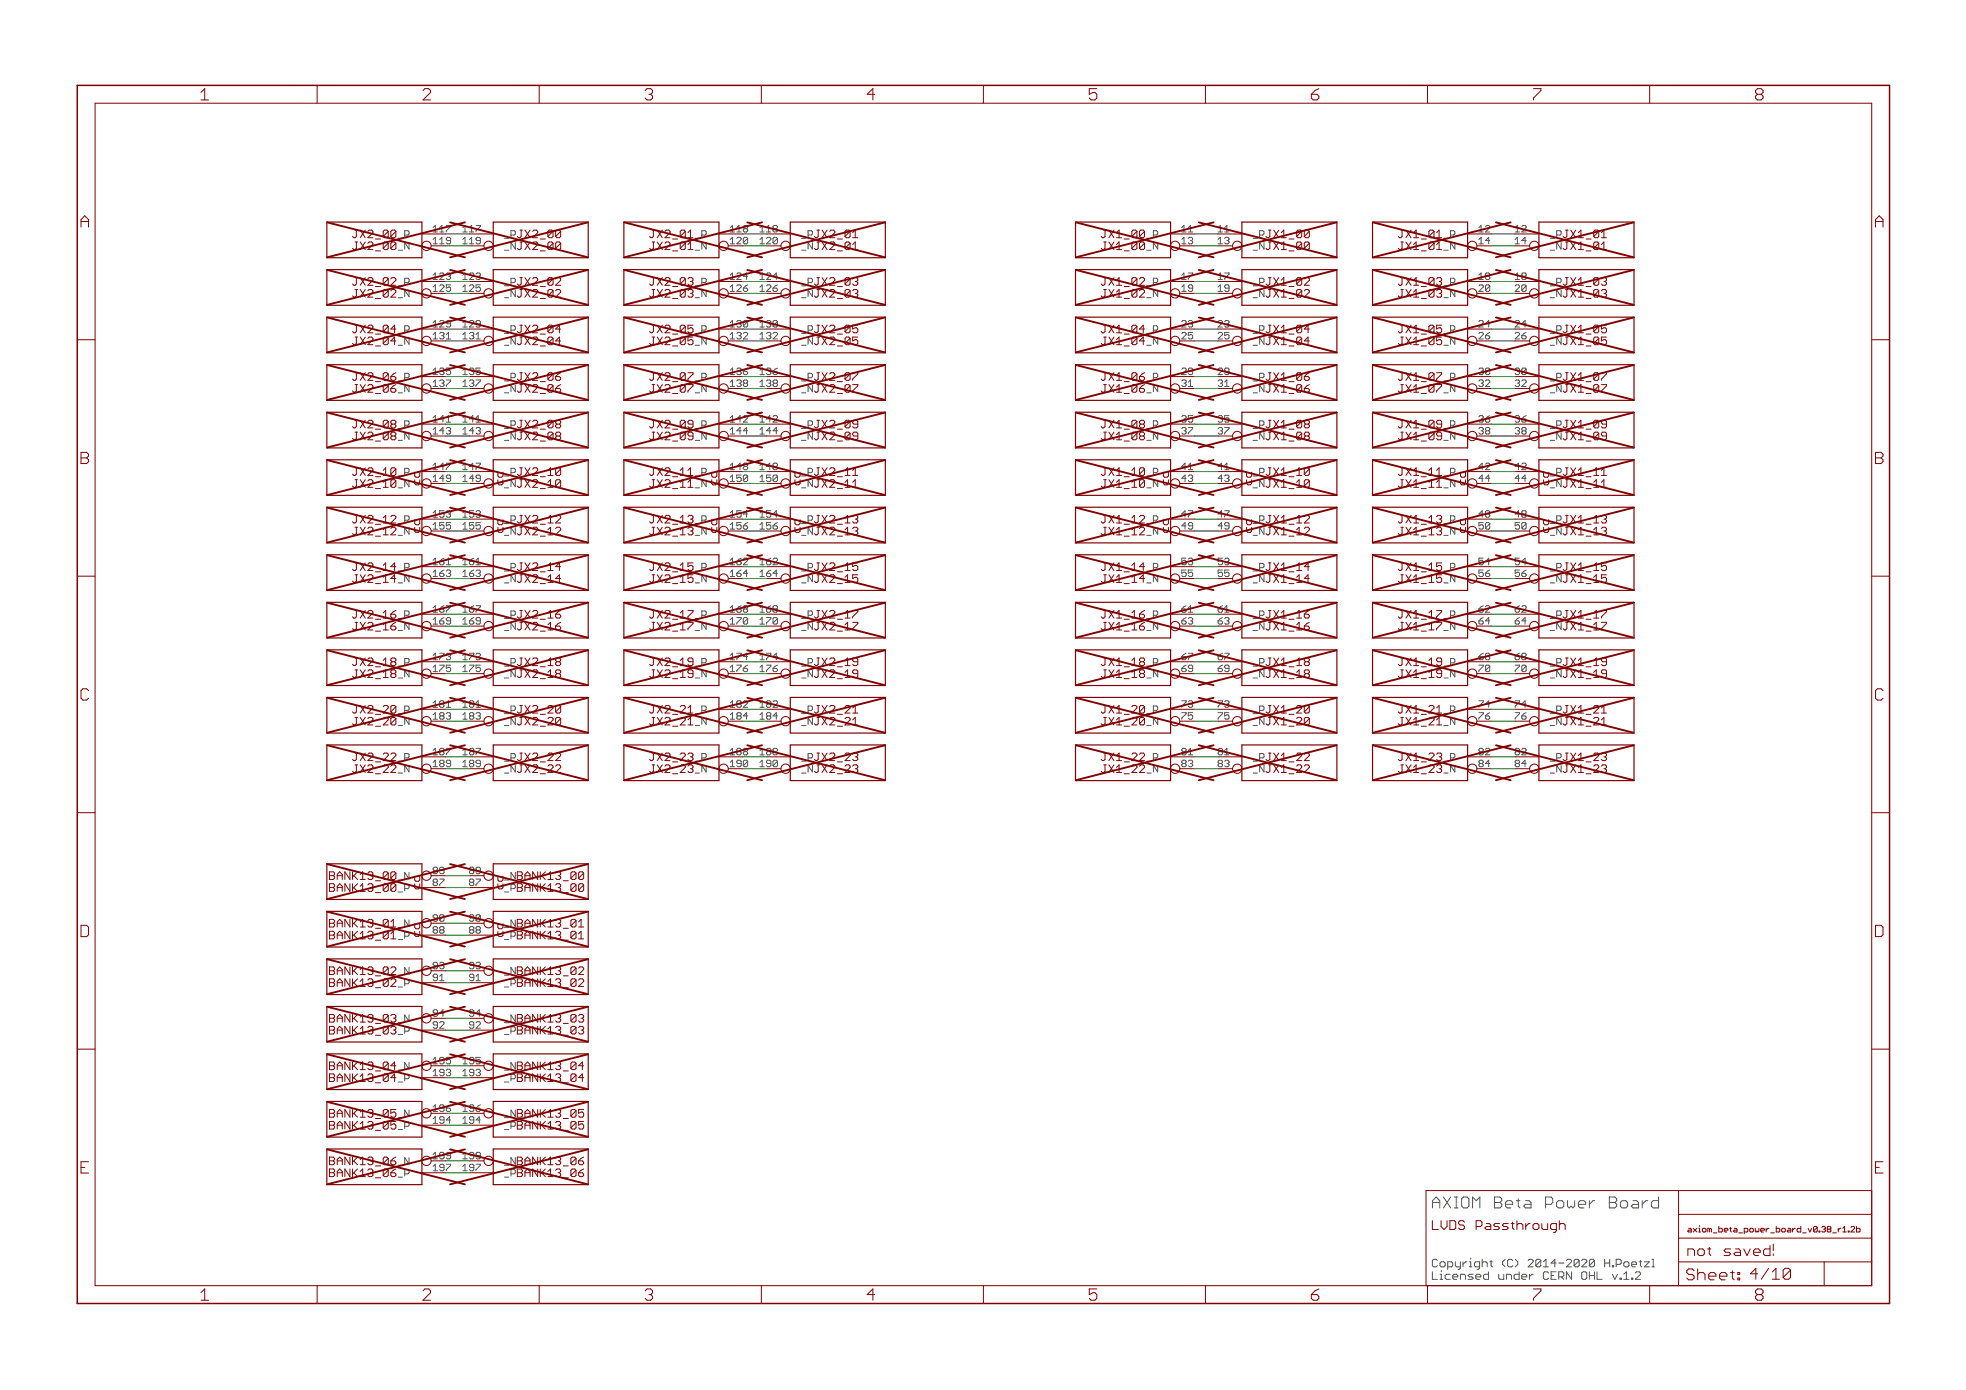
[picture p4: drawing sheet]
<svg xmlns="http://www.w3.org/2000/svg" width="420mm" height="297mm" viewBox="0 0 420 297" stroke-linecap="round" stroke-linejoin="round" font-family="sans-serif">
<defs><g id="words">
<g font-size="3.7" fill="#800000">
<text x="42.9" y="21.4">1</text>
<text x="90.4" y="21.4">2</text>
<text x="137.9" y="21.4">3</text>
<text x="185.3" y="21.4">4</text>
<text x="232.8" y="21.4">5</text>
<text x="280.3" y="21.4">6</text>
<text x="327.7" y="21.4">7</text>
<text x="375.2" y="21.4">8</text>
<text x="17.3" y="48.6">A</text>
<text x="400.8" y="48.6">A</text>
<text x="17.3" y="99.2">B</text>
<text x="400.8" y="99.2">B</text>
<text x="17.3" y="149.7">C</text>
<text x="400.8" y="149.7">C</text>
<text x="17.3" y="200.2">D</text>
<text x="400.8" y="200.2">D</text>
<text x="17.3" y="250.8">E</text>
<text x="400.8" y="250.8">E</text>
<text x="42.9" y="277.9">1</text>
<text x="90.4" y="277.9">2</text>
<text x="137.9" y="277.9">3</text>
<text x="185.3" y="277.9">4</text>
<text x="232.8" y="277.9">5</text>
<text x="280.3" y="277.9">6</text>
<text x="327.7" y="277.9">7</text>
<text x="375.2" y="277.9">8</text>
</g>
<text font-size="3.6" fill="#505050" x="306" y="258.2">AXIOM Beta Power Board</text>
<text font-size="3.6" fill="#800000" x="360.4" y="273.6">Sheet: 4/10</text>
<text font-size="3.2" fill="#800000" x="360.6" y="268.4">not saved!</text>
<text font-size="2.9" fill="#800000" x="306" y="262.8">LVDS Passthrough</text>
<g font-size="2.5" fill="#800000">
<text x="76.1" y="50.9">JX2_00</text>
<text x="76.1" y="53.4">JX2_00</text>
<text x="110.5" y="50.9">JX2_00</text>
<text x="110.5" y="53.4">JX2_00</text>
<text x="139.6" y="50.9">JX2_01</text>
<text x="139.6" y="53.4">JX2_01</text>
<text x="174" y="50.9">JX2_01</text>
<text x="174" y="53.4">JX2_01</text>
<text x="236.1" y="50.9">JX1_00</text>
<text x="236.1" y="53.4">JX1_00</text>
<text x="270.5" y="50.9">JX1_00</text>
<text x="270.5" y="53.4">JX1_00</text>
<text x="299.6" y="50.9">JX1_01</text>
<text x="299.6" y="53.4">JX1_01</text>
<text x="334" y="50.9">JX1_01</text>
<text x="334" y="53.4">JX1_01</text>
<text x="76.1" y="61">JX2_02</text>
<text x="76.1" y="63.6">JX2_02</text>
<text x="110.5" y="61">JX2_02</text>
<text x="110.5" y="63.6">JX2_02</text>
<text x="139.6" y="61">JX2_03</text>
<text x="139.6" y="63.6">JX2_03</text>
<text x="174" y="61">JX2_03</text>
<text x="174" y="63.6">JX2_03</text>
<text x="236.1" y="61">JX1_02</text>
<text x="236.1" y="63.6">JX1_02</text>
<text x="270.5" y="61">JX1_02</text>
<text x="270.5" y="63.6">JX1_02</text>
<text x="299.6" y="61">JX1_03</text>
<text x="299.6" y="63.6">JX1_03</text>
<text x="334" y="61">JX1_03</text>
<text x="334" y="63.6">JX1_03</text>
<text x="76.1" y="71.2">JX2_04</text>
<text x="110.5" y="71.2">JX2_04</text>
<text x="139.6" y="71.2">JX2_05</text>
<text x="174" y="71.2">JX2_05</text>
<text x="236.1" y="71.2">JX1_04</text>
<text x="270.5" y="71.2">JX1_04</text>
<text x="299.6" y="71.2">JX1_05</text>
<text x="334" y="71.2">JX1_05</text>
<text x="76.1" y="73.7">JX2_04</text>
<text x="110.5" y="73.7">JX2_04</text>
<text x="139.6" y="73.7">JX2_05</text>
<text x="174" y="73.7">JX2_05</text>
<text x="236.1" y="73.7">JX1_04</text>
<text x="270.5" y="73.7">JX1_04</text>
<text x="299.6" y="73.7">JX1_05</text>
<text x="334" y="73.7">JX1_05</text>
<text x="76.1" y="81.4">JX2_06</text>
<text x="76.1" y="83.9">JX2_06</text>
<text x="110.5" y="81.4">JX2_06</text>
<text x="110.5" y="83.9">JX2_06</text>
<text x="139.6" y="81.4">JX2_07</text>
<text x="139.6" y="83.9">JX2_07</text>
<text x="174" y="81.4">JX2_07</text>
<text x="174" y="83.9">JX2_07</text>
<text x="236.1" y="81.4">JX1_06</text>
<text x="236.1" y="83.9">JX1_06</text>
<text x="270.5" y="81.4">JX1_06</text>
<text x="270.5" y="83.9">JX1_06</text>
<text x="299.6" y="81.4">JX1_07</text>
<text x="299.6" y="83.9">JX1_07</text>
<text x="334" y="81.4">JX1_07</text>
<text x="334" y="83.9">JX1_07</text>
<text x="76.1" y="91.5">JX2_08</text>
<text x="76.1" y="94.1">JX2_08</text>
<text x="110.5" y="91.5">JX2_08</text>
<text x="110.5" y="94.1">JX2_08</text>
<text x="139.6" y="91.5">JX2_09</text>
<text x="139.6" y="94.1">JX2_09</text>
<text x="174" y="91.5">JX2_09</text>
<text x="174" y="94.1">JX2_09</text>
<text x="236.1" y="91.5">JX1_08</text>
<text x="236.1" y="94.1">JX1_08</text>
<text x="270.5" y="91.5">JX1_08</text>
<text x="270.5" y="94.1">JX1_08</text>
<text x="299.6" y="91.5">JX1_09</text>
<text x="299.6" y="94.1">JX1_09</text>
<text x="334" y="91.5">JX1_09</text>
<text x="334" y="94.1">JX1_09</text>
<text x="76.1" y="101.7">JX2_10</text>
<text x="110.5" y="101.7">JX2_10</text>
<text x="139.6" y="101.7">JX2_11</text>
<text x="174" y="101.7">JX2_11</text>
<text x="236.1" y="101.7">JX1_10</text>
<text x="270.5" y="101.7">JX1_10</text>
<text x="299.6" y="101.7">JX1_11</text>
<text x="334" y="101.7">JX1_11</text>
<text x="76.1" y="104.2">JX2_10</text>
<text x="89.8" y="103.6" transform="rotate(-90 89.8 103.6)">cc</text>
<text x="107.6" y="103.6" transform="rotate(-90 107.6 103.6)">cc</text>
<text x="110.5" y="104.2">JX2_10</text>
<text x="139.6" y="104.2">JX2_11</text>
<text x="153.3" y="103.6" transform="rotate(-90 153.3 103.6)">cc</text>
<text x="171.1" y="103.6" transform="rotate(-90 171.1 103.6)">cc</text>
<text x="174" y="104.2">JX2_11</text>
<text x="236.1" y="104.2">JX1_10</text>
<text x="249.8" y="103.6" transform="rotate(-90 249.8 103.6)">cc</text>
<text x="267.6" y="103.6" transform="rotate(-90 267.6 103.6)">cc</text>
<text x="270.5" y="104.2">JX1_10</text>
<text x="299.6" y="104.2">JX1_11</text>
<text x="313.3" y="103.6" transform="rotate(-90 313.3 103.6)">cc</text>
<text x="331.1" y="103.6" transform="rotate(-90 331.1 103.6)">cc</text>
<text x="334" y="104.2">JX1_11</text>
<text x="76.1" y="111.8">JX2_12</text>
<text x="89.8" y="113.7" transform="rotate(-90 89.8 113.7)">cc</text>
<text x="107.6" y="113.7" transform="rotate(-90 107.6 113.7)">cc</text>
<text x="110.5" y="111.8">JX2_12</text>
<text x="139.6" y="111.8">JX2_13</text>
<text x="153.3" y="113.7" transform="rotate(-90 153.3 113.7)">cc</text>
<text x="171.1" y="113.7" transform="rotate(-90 171.1 113.7)">cc</text>
<text x="174" y="111.8">JX2_13</text>
<text x="236.1" y="111.8">JX1_12</text>
<text x="249.8" y="113.7" transform="rotate(-90 249.8 113.7)">cc</text>
<text x="267.6" y="113.7" transform="rotate(-90 267.6 113.7)">cc</text>
<text x="270.5" y="111.8">JX1_12</text>
<text x="299.6" y="111.8">JX1_13</text>
<text x="313.3" y="113.7" transform="rotate(-90 313.3 113.7)">cc</text>
<text x="331.1" y="113.7" transform="rotate(-90 331.1 113.7)">cc</text>
<text x="334" y="111.8">JX1_13</text>
<text x="76.1" y="114.4">JX2_12</text>
<text x="110.5" y="114.4">JX2_12</text>
<text x="139.6" y="114.4">JX2_13</text>
<text x="174" y="114.4">JX2_13</text>
<text x="236.1" y="114.4">JX1_12</text>
<text x="270.5" y="114.4">JX1_12</text>
<text x="299.6" y="114.4">JX1_13</text>
<text x="334" y="114.4">JX1_13</text>
<text x="76.1" y="122">JX2_14</text>
<text x="76.1" y="124.5">JX2_14</text>
<text x="110.5" y="122">JX2_14</text>
<text x="110.5" y="124.5">JX2_14</text>
<text x="139.6" y="122">JX2_15</text>
<text x="139.6" y="124.5">JX2_15</text>
<text x="174" y="122">JX2_15</text>
<text x="174" y="124.5">JX2_15</text>
<text x="236.1" y="122">JX1_14</text>
<text x="236.1" y="124.5">JX1_14</text>
<text x="270.5" y="122">JX1_14</text>
<text x="270.5" y="124.5">JX1_14</text>
<text x="299.6" y="122">JX1_15</text>
<text x="299.6" y="124.5">JX1_15</text>
<text x="334" y="122">JX1_15</text>
<text x="334" y="124.5">JX1_15</text>
<text x="76.1" y="132.1">JX2_16</text>
<text x="76.1" y="134.7">JX2_16</text>
<text x="110.5" y="132.1">JX2_16</text>
<text x="110.5" y="134.7">JX2_16</text>
<text x="139.6" y="132.1">JX2_17</text>
<text x="139.6" y="134.7">JX2_17</text>
<text x="174" y="132.1">JX2_17</text>
<text x="174" y="134.7">JX2_17</text>
<text x="236.1" y="132.1">JX1_16</text>
<text x="236.1" y="134.7">JX1_16</text>
<text x="270.5" y="132.1">JX1_16</text>
<text x="270.5" y="134.7">JX1_16</text>
<text x="299.6" y="132.1">JX1_17</text>
<text x="299.6" y="134.7">JX1_17</text>
<text x="334" y="132.1">JX1_17</text>
<text x="334" y="134.7">JX1_17</text>
<text x="76.1" y="142.3">JX2_18</text>
<text x="110.5" y="142.3">JX2_18</text>
<text x="139.6" y="142.3">JX2_19</text>
<text x="174" y="142.3">JX2_19</text>
<text x="236.1" y="142.3">JX1_18</text>
<text x="270.5" y="142.3">JX1_18</text>
<text x="299.6" y="142.3">JX1_19</text>
<text x="334" y="142.3">JX1_19</text>
<text x="76.1" y="144.8">JX2_18</text>
<text x="110.5" y="144.8">JX2_18</text>
<text x="139.6" y="144.8">JX2_19</text>
<text x="174" y="144.8">JX2_19</text>
<text x="236.1" y="144.8">JX1_18</text>
<text x="270.5" y="144.8">JX1_18</text>
<text x="299.6" y="144.8">JX1_19</text>
<text x="334" y="144.8">JX1_19</text>
<text x="76.1" y="152.5">JX2_20</text>
<text x="76.1" y="155">JX2_20</text>
<text x="110.5" y="152.5">JX2_20</text>
<text x="110.5" y="155">JX2_20</text>
<text x="139.6" y="152.5">JX2_21</text>
<text x="139.6" y="155">JX2_21</text>
<text x="174" y="152.5">JX2_21</text>
<text x="174" y="155">JX2_21</text>
<text x="236.1" y="152.5">JX1_20</text>
<text x="236.1" y="155">JX1_20</text>
<text x="270.5" y="152.5">JX1_20</text>
<text x="270.5" y="155">JX1_20</text>
<text x="299.6" y="152.5">JX1_21</text>
<text x="299.6" y="155">JX1_21</text>
<text x="334" y="152.5">JX1_21</text>
<text x="334" y="155">JX1_21</text>
<text x="76.1" y="162.6">JX2_22</text>
<text x="76.1" y="165.2">JX2_22</text>
<text x="110.5" y="162.6">JX2_22</text>
<text x="110.5" y="165.2">JX2_22</text>
<text x="139.6" y="162.6">JX2_23</text>
<text x="139.6" y="165.2">JX2_23</text>
<text x="174" y="162.6">JX2_23</text>
<text x="174" y="165.2">JX2_23</text>
<text x="236.1" y="162.6">JX1_22</text>
<text x="236.1" y="165.2">JX1_22</text>
<text x="270.5" y="162.6">JX1_22</text>
<text x="270.5" y="165.2">JX1_22</text>
<text x="299.6" y="162.6">JX1_23</text>
<text x="299.6" y="165.2">JX1_23</text>
<text x="334" y="162.6">JX1_23</text>
<text x="334" y="165.2">JX1_23</text>
<text x="71.6" y="190.6">BANK13_00</text>
<text x="71.6" y="188">BANK13_00</text>
<text x="89.8" y="189.9" transform="rotate(-90 89.8 189.9)">cc</text>
<text x="107.6" y="189.9" transform="rotate(-90 107.6 189.9)">cc</text>
<text x="110.5" y="190.6">BANK13_00</text>
<text x="110.5" y="188">BANK13_00</text>
<text x="71.6" y="200.7">BANK13_01</text>
<text x="71.6" y="198.2">BANK13_01</text>
<text x="89.8" y="200.1" transform="rotate(-90 89.8 200.1)">cc</text>
<text x="107.6" y="200.1" transform="rotate(-90 107.6 200.1)">cc</text>
<text x="110.5" y="200.7">BANK13_01</text>
<text x="110.5" y="198.2">BANK13_01</text>
<text x="71.6" y="208.3">BANK13_02</text>
<text x="110.5" y="208.3">BANK13_02</text>
<text x="71.6" y="210.9">BANK13_02</text>
<text x="110.5" y="210.9">BANK13_02</text>
<text x="71.6" y="221">BANK13_03</text>
<text x="71.6" y="218.5">BANK13_03</text>
<text x="110.5" y="221">BANK13_03</text>
<text x="110.5" y="218.5">BANK13_03</text>
<text x="71.6" y="231.2">BANK13_04</text>
<text x="71.6" y="228.7">BANK13_04</text>
<text x="110.5" y="231.2">BANK13_04</text>
<text x="110.5" y="228.7">BANK13_04</text>
<text x="71.6" y="238.8">BANK13_05</text>
<text x="110.5" y="238.8">BANK13_05</text>
<text x="71.6" y="241.3">BANK13_05</text>
<text x="110.5" y="241.3">BANK13_05</text>
<text x="71.6" y="251.5">BANK13_06</text>
<text x="71.6" y="249">BANK13_06</text>
<text x="110.5" y="251.5">BANK13_06</text>
<text x="110.5" y="249">BANK13_06</text>
</g>
<g font-size="2.5" fill="#505050">
<text x="306" y="270.8">Copyright (C) 2014-2020 H.Poetzl</text>
<text x="306" y="273.5">Licensed under CERN OHL v.1.2</text>
</g>
<g font-size="2.1" fill="#800000">
<text x="85.2" y="53.3">_N</text>
<text x="85.2" y="50.8">_P</text>
<text x="92.5" y="52.2">119</text>
<text x="99.2" y="52.2">119</text>
<text x="107.7" y="53.3">_N</text>
<text x="107.7" y="50.8">_P</text>
<text x="156" y="52.2">120</text>
<text x="162.7" y="52.2">120</text>
<text x="171.2" y="53.3">_N</text>
<text x="171.2" y="50.8">_P</text>
<text x="245.2" y="53.3">_N</text>
<text x="245.2" y="50.8">_P</text>
<text x="252.5" y="52.2">13</text>
<text x="260.5" y="52.2">13</text>
<text x="267.7" y="53.3">_N</text>
<text x="267.7" y="50.8">_P</text>
<text x="316" y="52.2">14</text>
<text x="324" y="52.2">14</text>
<text x="331.2" y="53.3">_N</text>
<text x="331.2" y="50.8">_P</text>
<text x="85.2" y="63.5">_N</text>
<text x="85.2" y="60.9">_P</text>
<text x="92.5" y="62.3">125</text>
<text x="99.2" y="62.3">125</text>
<text x="107.7" y="63.5">_N</text>
<text x="107.7" y="60.9">_P</text>
<text x="148.7" y="63.5">_N</text>
<text x="148.7" y="60.9">_P</text>
<text x="156" y="62.3">126</text>
<text x="162.7" y="62.3">126</text>
<text x="171.2" y="63.5">_N</text>
<text x="171.2" y="60.9">_P</text>
<text x="245.2" y="63.5">_N</text>
<text x="245.2" y="60.9">_P</text>
<text x="252.5" y="62.3">19</text>
<text x="260.5" y="62.3">19</text>
<text x="267.7" y="63.5">_N</text>
<text x="267.7" y="60.9">_P</text>
<text x="308.7" y="63.5">_N</text>
<text x="308.7" y="60.9">_P</text>
<text x="316" y="62.3">20</text>
<text x="324" y="62.3">20</text>
<text x="331.2" y="63.5">_N</text>
<text x="331.2" y="60.9">_P</text>
<text x="107.7" y="71.1">_P</text>
<text x="148.7" y="71.1">_P</text>
<text x="171.2" y="71.1">_P</text>
<text x="267.7" y="71.1">_P</text>
<text x="308.7" y="71.1">_P</text>
<text x="331.2" y="71.1">_P</text>
<text x="92.5" y="72.5">131</text>
<text x="99.2" y="72.5">131</text>
<text x="107.7" y="73.6">_N</text>
<text x="148.7" y="73.6">_N</text>
<text x="156" y="72.5">132</text>
<text x="162.7" y="72.5">132</text>
<text x="171.2" y="73.6">_N</text>
<text x="252.5" y="72.5">25</text>
<text x="260.5" y="72.5">25</text>
<text x="267.7" y="73.6">_N</text>
<text x="308.7" y="73.6">_N</text>
<text x="316" y="72.5">26</text>
<text x="324" y="72.5">26</text>
<text x="331.2" y="73.6">_N</text>
<text x="85.2" y="83.8">_N</text>
<text x="85.2" y="81.2">_P</text>
<text x="92.5" y="82.7">137</text>
<text x="99.2" y="82.7">137</text>
<text x="107.7" y="83.8">_N</text>
<text x="107.7" y="81.2">_P</text>
<text x="148.7" y="83.8">_N</text>
<text x="148.7" y="81.2">_P</text>
<text x="156" y="82.7">138</text>
<text x="162.7" y="82.7">138</text>
<text x="171.2" y="83.8">_N</text>
<text x="171.2" y="81.2">_P</text>
<text x="245.2" y="83.8">_N</text>
<text x="245.2" y="81.2">_P</text>
<text x="252.5" y="82.7">31</text>
<text x="260.5" y="82.7">31</text>
<text x="267.7" y="83.8">_N</text>
<text x="267.7" y="81.2">_P</text>
<text x="308.7" y="83.8">_N</text>
<text x="308.7" y="81.2">_P</text>
<text x="316" y="82.7">32</text>
<text x="324" y="82.7">32</text>
<text x="331.2" y="83.8">_N</text>
<text x="331.2" y="81.2">_P</text>
<text x="85.2" y="93.9">_N</text>
<text x="85.2" y="91.4">_P</text>
<text x="92.5" y="92.8">143</text>
<text x="99.2" y="92.8">143</text>
<text x="107.7" y="93.9">_N</text>
<text x="107.7" y="91.4">_P</text>
<text x="148.7" y="93.9">_N</text>
<text x="148.7" y="91.4">_P</text>
<text x="156" y="92.8">144</text>
<text x="162.7" y="92.8">144</text>
<text x="171.2" y="93.9">_N</text>
<text x="171.2" y="91.4">_P</text>
<text x="245.2" y="93.9">_N</text>
<text x="245.2" y="91.4">_P</text>
<text x="252.5" y="92.8">37</text>
<text x="260.5" y="92.8">37</text>
<text x="267.7" y="93.9">_N</text>
<text x="267.7" y="91.4">_P</text>
<text x="308.7" y="93.9">_N</text>
<text x="308.7" y="91.4">_P</text>
<text x="316" y="92.8">38</text>
<text x="324" y="92.8">38</text>
<text x="331.2" y="93.9">_N</text>
<text x="331.2" y="91.4">_P</text>
<text x="85.2" y="101.5">_P</text>
<text x="107.7" y="101.5">_P</text>
<text x="171.2" y="101.5">_P</text>
<text x="245.2" y="101.5">_P</text>
<text x="267.7" y="101.5">_P</text>
<text x="331.2" y="101.5">_P</text>
<text x="85.2" y="104.1">_N</text>
<text x="92.5" y="103">149</text>
<text x="99.2" y="103">149</text>
<text x="107.7" y="104.1">_N</text>
<text x="156" y="103">150</text>
<text x="162.7" y="103">150</text>
<text x="171.2" y="104.1">_N</text>
<text x="245.2" y="104.1">_N</text>
<text x="252.5" y="103">43</text>
<text x="260.5" y="103">43</text>
<text x="267.7" y="104.1">_N</text>
<text x="316" y="103">44</text>
<text x="324" y="103">44</text>
<text x="331.2" y="104.1">_N</text>
<text x="85.2" y="111.7">_P</text>
<text x="92.5" y="113.1">155</text>
<text x="99.2" y="113.1">155</text>
<text x="107.7" y="111.7">_P</text>
<text x="148.7" y="111.7">_P</text>
<text x="156" y="113.1">156</text>
<text x="162.7" y="113.1">156</text>
<text x="171.2" y="111.7">_P</text>
<text x="245.2" y="111.7">_P</text>
<text x="252.5" y="113.1">49</text>
<text x="260.5" y="113.1">49</text>
<text x="267.7" y="111.7">_P</text>
<text x="308.7" y="111.7">_P</text>
<text x="316" y="113.1">50</text>
<text x="324" y="113.1">50</text>
<text x="331.2" y="111.7">_P</text>
<text x="85.2" y="114.2">_N</text>
<text x="107.7" y="114.2">_N</text>
<text x="148.7" y="114.2">_N</text>
<text x="171.2" y="114.2">_N</text>
<text x="245.2" y="114.2">_N</text>
<text x="267.7" y="114.2">_N</text>
<text x="308.7" y="114.2">_N</text>
<text x="331.2" y="114.2">_N</text>
<text x="92.5" y="123.3">163</text>
<text x="99.2" y="123.3">163</text>
<text x="107.7" y="124.4">_N</text>
<text x="107.7" y="121.9">_P</text>
<text x="148.7" y="124.4">_N</text>
<text x="148.7" y="121.9">_P</text>
<text x="156" y="123.3">164</text>
<text x="162.7" y="123.3">164</text>
<text x="171.2" y="124.4">_N</text>
<text x="171.2" y="121.9">_P</text>
<text x="252.5" y="123.3">55</text>
<text x="260.5" y="123.3">55</text>
<text x="267.7" y="124.4">_N</text>
<text x="267.7" y="121.9">_P</text>
<text x="308.7" y="124.4">_N</text>
<text x="308.7" y="121.9">_P</text>
<text x="316" y="123.3">56</text>
<text x="324" y="123.3">56</text>
<text x="331.2" y="124.4">_N</text>
<text x="331.2" y="121.9">_P</text>
<text x="85.2" y="134.6">_N</text>
<text x="85.2" y="132">_P</text>
<text x="92.5" y="133.4">169</text>
<text x="99.2" y="133.4">169</text>
<text x="107.7" y="134.6">_N</text>
<text x="107.7" y="132">_P</text>
<text x="148.7" y="134.6">_N</text>
<text x="148.7" y="132">_P</text>
<text x="156" y="133.4">170</text>
<text x="162.7" y="133.4">170</text>
<text x="171.2" y="134.6">_N</text>
<text x="171.2" y="132">_P</text>
<text x="245.2" y="134.6">_N</text>
<text x="245.2" y="132">_P</text>
<text x="252.5" y="133.4">63</text>
<text x="260.5" y="133.4">63</text>
<text x="267.7" y="134.6">_N</text>
<text x="267.7" y="132">_P</text>
<text x="308.7" y="134.6">_N</text>
<text x="308.7" y="132">_P</text>
<text x="316" y="133.4">64</text>
<text x="324" y="133.4">64</text>
<text x="331.2" y="134.6">_N</text>
<text x="331.2" y="132">_P</text>
<text x="85.2" y="142.2">_P</text>
<text x="92.5" y="143.6">175</text>
<text x="99.2" y="143.6">175</text>
<text x="107.7" y="142.2">_P</text>
<text x="148.7" y="142.2">_P</text>
<text x="156" y="143.6">176</text>
<text x="162.7" y="143.6">176</text>
<text x="171.2" y="142.2">_P</text>
<text x="245.2" y="142.2">_P</text>
<text x="252.5" y="143.6">69</text>
<text x="260.5" y="143.6">69</text>
<text x="267.7" y="142.2">_P</text>
<text x="308.7" y="142.2">_P</text>
<text x="316" y="143.6">70</text>
<text x="324" y="143.6">70</text>
<text x="331.2" y="142.2">_P</text>
<text x="85.2" y="144.7">_N</text>
<text x="107.7" y="144.7">_N</text>
<text x="148.7" y="144.7">_N</text>
<text x="171.2" y="144.7">_N</text>
<text x="245.2" y="144.7">_N</text>
<text x="267.7" y="144.7">_N</text>
<text x="308.7" y="144.7">_N</text>
<text x="331.2" y="144.7">_N</text>
<text x="85.2" y="154.9">_N</text>
<text x="85.2" y="152.3">_P</text>
<text x="92.5" y="153.8">183</text>
<text x="99.2" y="153.8">183</text>
<text x="107.7" y="154.9">_N</text>
<text x="107.7" y="152.3">_P</text>
<text x="156" y="153.8">184</text>
<text x="162.7" y="153.8">184</text>
<text x="171.2" y="154.9">_N</text>
<text x="171.2" y="152.3">_P</text>
<text x="245.2" y="154.9">_N</text>
<text x="245.2" y="152.3">_P</text>
<text x="252.5" y="153.8">75</text>
<text x="260.5" y="153.8">75</text>
<text x="267.7" y="154.9">_N</text>
<text x="267.7" y="152.3">_P</text>
<text x="316" y="153.8">76</text>
<text x="324" y="153.8">76</text>
<text x="331.2" y="154.9">_N</text>
<text x="331.2" y="152.3">_P</text>
<text x="85.2" y="165">_N</text>
<text x="85.2" y="162.5">_P</text>
<text x="92.5" y="163.9">189</text>
<text x="99.2" y="163.9">189</text>
<text x="107.7" y="165">_N</text>
<text x="107.7" y="162.5">_P</text>
<text x="148.7" y="165">_N</text>
<text x="148.7" y="162.5">_P</text>
<text x="156" y="163.9">190</text>
<text x="162.7" y="163.9">190</text>
<text x="171.2" y="165">_N</text>
<text x="171.2" y="162.5">_P</text>
<text x="245.2" y="165">_N</text>
<text x="245.2" y="162.5">_P</text>
<text x="252.5" y="163.9">83</text>
<text x="260.5" y="163.9">83</text>
<text x="267.7" y="165">_N</text>
<text x="267.7" y="162.5">_P</text>
<text x="308.7" y="165">_N</text>
<text x="308.7" y="162.5">_P</text>
<text x="316" y="163.9">84</text>
<text x="324" y="163.9">84</text>
<text x="331.2" y="165">_N</text>
<text x="331.2" y="162.5">_P</text>
<text x="85.2" y="187.9">_N</text>
<text x="85.2" y="190.4">_P</text>
<text x="92.5" y="189.3">87</text>
<text x="100.5" y="189.3">87</text>
<text x="107.7" y="187.9">_N</text>
<text x="107.7" y="190.4">_P</text>
<text x="92.5" y="199.5">88</text>
<text x="100.5" y="199.5">88</text>
<text x="107.7" y="198">_N</text>
<text x="107.7" y="200.6">_P</text>
<text x="85.2" y="208.2">_N</text>
<text x="92.5" y="207.1">93</text>
<text x="100.5" y="207.1">93</text>
<text x="107.7" y="208.2">_N</text>
<text x="85.2" y="210.7">_P</text>
<text x="107.7" y="210.7">_P</text>
<text x="85.2" y="218.4">_N</text>
<text x="85.2" y="220.9">_P</text>
<text x="92.5" y="219.8">92</text>
<text x="100.5" y="219.8">92</text>
<text x="107.7" y="218.4">_N</text>
<text x="107.7" y="220.9">_P</text>
<text x="92.5" y="227.4">195</text>
<text x="99.2" y="227.4">195</text>
<text x="107.7" y="228.5">_N</text>
<text x="107.7" y="231.1">_P</text>
<text x="85.2" y="238.7">_N</text>
<text x="92.5" y="237.6">196</text>
<text x="99.2" y="237.6">196</text>
<text x="107.7" y="238.7">_N</text>
<text x="85.2" y="241.2">_P</text>
<text x="107.7" y="241.2">_P</text>
<text x="85.2" y="248.8">_N</text>
<text x="85.2" y="251.4">_P</text>
<text x="92.5" y="250.3">197</text>
<text x="99.2" y="250.3">197</text>
<text x="107.7" y="248.8">_N</text>
<text x="107.7" y="251.4">_P</text>
</g>
<g font-size="2.1" fill="#505050">
<text x="92.5" y="49.6">117</text>
<text x="99.2" y="49.6">117</text>
<text x="148.7" y="53.3">_N</text>
<text x="148.7" y="50.8">_P</text>
<text x="156" y="49.6">118</text>
<text x="162.7" y="49.6">118</text>
<text x="252.5" y="49.6">11</text>
<text x="260.5" y="49.6">11</text>
<text x="308.7" y="53.3">_N</text>
<text x="308.7" y="50.8">_P</text>
<text x="316" y="49.6">12</text>
<text x="324" y="49.6">12</text>
<text x="92.5" y="59.8">123</text>
<text x="99.2" y="59.8">123</text>
<text x="156" y="59.8">124</text>
<text x="162.7" y="59.8">124</text>
<text x="252.5" y="59.8">17</text>
<text x="260.5" y="59.8">17</text>
<text x="316" y="59.8">18</text>
<text x="324" y="59.8">18</text>
<text x="85.2" y="71.1">_P</text>
<text x="92.5" y="70">129</text>
<text x="99.2" y="70">129</text>
<text x="156" y="70">130</text>
<text x="162.7" y="70">130</text>
<text x="245.2" y="71.1">_P</text>
<text x="252.5" y="70">23</text>
<text x="260.5" y="70">23</text>
<text x="316" y="70">24</text>
<text x="324" y="70">24</text>
<text x="85.2" y="73.6">_N</text>
<text x="245.2" y="73.6">_N</text>
<text x="92.5" y="80.1">135</text>
<text x="99.2" y="80.1">135</text>
<text x="156" y="80.1">136</text>
<text x="162.7" y="80.1">136</text>
<text x="252.5" y="80.1">29</text>
<text x="260.5" y="80.1">29</text>
<text x="316" y="80.1">30</text>
<text x="324" y="80.1">30</text>
<text x="92.5" y="90.3">141</text>
<text x="99.2" y="90.3">141</text>
<text x="156" y="90.3">142</text>
<text x="162.7" y="90.3">142</text>
<text x="252.5" y="90.3">35</text>
<text x="260.5" y="90.3">35</text>
<text x="316" y="90.3">36</text>
<text x="324" y="90.3">36</text>
<text x="92.5" y="100.4">147</text>
<text x="99.2" y="100.4">147</text>
<text x="148.7" y="101.5">_P</text>
<text x="156" y="100.4">148</text>
<text x="162.7" y="100.4">148</text>
<text x="252.5" y="100.4">41</text>
<text x="260.5" y="100.4">41</text>
<text x="308.7" y="101.5">_P</text>
<text x="316" y="100.4">42</text>
<text x="324" y="100.4">42</text>
<text x="148.7" y="104.1">_N</text>
<text x="308.7" y="104.1">_N</text>
<text x="92.5" y="110.6">153</text>
<text x="99.2" y="110.6">153</text>
<text x="156" y="110.6">154</text>
<text x="162.7" y="110.6">154</text>
<text x="252.5" y="110.6">47</text>
<text x="260.5" y="110.6">47</text>
<text x="316" y="110.6">48</text>
<text x="324" y="110.6">48</text>
<text x="85.2" y="124.4">_N</text>
<text x="85.2" y="121.9">_P</text>
<text x="92.5" y="120.7">161</text>
<text x="99.2" y="120.7">161</text>
<text x="156" y="120.7">162</text>
<text x="162.7" y="120.7">162</text>
<text x="245.2" y="124.4">_N</text>
<text x="245.2" y="121.9">_P</text>
<text x="252.5" y="120.7">53</text>
<text x="260.5" y="120.7">53</text>
<text x="316" y="120.7">54</text>
<text x="324" y="120.7">54</text>
<text x="92.5" y="130.9">167</text>
<text x="99.2" y="130.9">167</text>
<text x="156" y="130.9">168</text>
<text x="162.7" y="130.9">168</text>
<text x="252.5" y="130.9">61</text>
<text x="260.5" y="130.9">61</text>
<text x="316" y="130.9">62</text>
<text x="324" y="130.9">62</text>
<text x="92.5" y="141.1">173</text>
<text x="99.2" y="141.1">173</text>
<text x="156" y="141.1">174</text>
<text x="162.7" y="141.1">174</text>
<text x="252.5" y="141.1">67</text>
<text x="260.5" y="141.1">67</text>
<text x="316" y="141.1">68</text>
<text x="324" y="141.1">68</text>
<text x="92.5" y="151.2">181</text>
<text x="99.2" y="151.2">181</text>
<text x="148.7" y="154.9">_N</text>
<text x="148.7" y="152.3">_P</text>
<text x="156" y="151.2">182</text>
<text x="162.7" y="151.2">182</text>
<text x="252.5" y="151.2">73</text>
<text x="260.5" y="151.2">73</text>
<text x="308.7" y="154.9">_N</text>
<text x="308.7" y="152.3">_P</text>
<text x="316" y="151.2">74</text>
<text x="324" y="151.2">74</text>
<text x="92.5" y="161.4">187</text>
<text x="99.2" y="161.4">187</text>
<text x="156" y="161.4">188</text>
<text x="162.7" y="161.4">188</text>
<text x="252.5" y="161.4">81</text>
<text x="260.5" y="161.4">81</text>
<text x="316" y="161.4">82</text>
<text x="324" y="161.4">82</text>
<text x="92.5" y="186.8">89</text>
<text x="100.5" y="186.8">89</text>
<text x="92.5" y="196.9">90</text>
<text x="100.5" y="196.9">90</text>
<text x="85.2" y="198">_N</text>
<text x="85.2" y="200.6">_P</text>
<text x="92.5" y="209.6">91</text>
<text x="100.5" y="209.6">91</text>
<text x="92.5" y="217.2">94</text>
<text x="100.5" y="217.2">94</text>
<text x="85.2" y="228.5">_N</text>
<text x="85.2" y="231.1">_P</text>
<text x="92.5" y="229.9">193</text>
<text x="99.2" y="229.9">193</text>
<text x="92.5" y="240.1">194</text>
<text x="99.2" y="240.1">194</text>
<text x="92.5" y="247.7">199</text>
<text x="99.2" y="247.7">199</text>
</g>
<text font-size="1.8" fill="#800000" x="360.6" y="263.3">axiom_beta_power_board_v0.38_r1.2b</text>
</g></defs>
<path d="M353.3 256.6h1.2M354.5 255.8v2.3h-1.2M350.6 272v.3l-1.1 1.1h1.1" fill="none" stroke="#505050" stroke-width=".21"/>
<g fill="none" stroke="#800000" stroke-width=".21">
<path d="M67.8 18.2v3.9M115.2 18.2v3.9M162.7 18.2v3.9M210.2 18.2v3.9M257.6 18.2v3.9M305.1 18.2v3.9M352.6 18.2v3.9M20.3 22.1h379.7v252.6h-379.7zM90.2 50h5M100.3 50h5.1M153.6 50h5.1M163.8 50h5.1"/>
<path d="M250.2 50h5M260.3 50h5.1M313.6 50h5.1M323.8 50h5.1M16.5 72.6h3.8M90.2 70.3h5M90.2 60.2h5M100.3 70.3h5.1M100.3 60.2h5.1M153.6 70.3h5.1M153.6 60.2h5.1M163.8 70.3h5.1"/>
<path d="M163.8 60.2h5.1M250.2 70.3h5M250.2 60.2h5M260.3 70.3h5.1M260.3 60.2h5.1M313.6 70.3h5.1M313.6 60.2h5.1M323.8 70.3h5.1M323.8 60.2h5.1M400 72.6h3.8M90.2 80.5h5M90.2 90.6h5"/>
<path d="M100.3 80.5h5.1M100.3 90.6h5.1M153.6 80.5h5.1M153.6 90.6h5.1M163.8 80.5h5.1M163.8 90.6h5.1M250.2 80.5h5M250.2 90.6h5M260.3 80.5h5.1M260.3 90.6h5.1M313.6 80.5h5.1M313.6 90.6h5.1"/>
<path d="M323.8 80.5h5.1M323.8 90.6h5.1M90.2 100.8h5M90.2 110.9h5M100.3 100.8h5.1M100.3 110.9h5.1M153.6 100.8h5.1M153.6 110.9h5.1M163.8 100.8h5.1M163.8 110.9h5.1M250.2 100.8h5M250.2 110.9h5"/>
<path d="M260.3 100.8h5.1M260.3 110.9h5.1M313.6 100.8h5.1M313.6 110.9h5.1M323.8 100.8h5.1M323.8 110.9h5.1M16.5 123.1h3.8M90.2 131.3h5M90.2 121.1h5M100.3 131.3h5.1M100.3 121.1h5.1M153.6 131.3h5.1"/>
<path d="M153.6 121.1h5.1M163.8 131.3h5.1M163.8 121.1h5.1M250.2 131.3h5M250.2 121.1h5M260.3 131.3h5.1M260.3 121.1h5.1M313.6 131.3h5.1M313.6 121.1h5.1M323.8 131.3h5.1M323.8 121.1h5.1M400 123.1h3.8"/>
<path d="M90.2 141.4h5M90.2 151.6h5M100.3 141.4h5.1M100.3 151.6h5.1M153.6 141.4h5.1M153.6 151.6h5.1M163.8 141.4h5.1M163.8 151.6h5.1M250.2 141.4h5M250.2 151.6h5M260.3 141.4h5.1M260.3 151.6h5.1"/>
<path d="M313.6 141.4h5.1M313.6 151.6h5.1M323.8 141.4h5.1M323.8 151.6h5.1M16.5 173.7h3.8M90.2 161.7h5M100.3 161.7h5.1M153.6 161.7h5.1M163.8 161.7h5.1M250.2 161.7h5M260.3 161.7h5.1M313.6 161.7h5.1"/>
<path d="M323.8 161.7h5.1M400 173.7h3.8M70.4 199.8h.8M70.4 189.7h.8M70.4 187.1h.8M70.4 197.3h.8M71.2 199h-.8v1.6h.8M71.2 196.5h-.8v1.6h.8M71.2 186.3h-.8v1.6h.8M71.2 188.8h-.8v1.7h.8M90.2 199.8h5M90.2 189.7h5"/>
<path d="M100.3 199.8h5.1M100.3 189.7h5.1M123.7 198.1h1M124.5 188.8l.2 .3M124.5 186.3l.2 .3M124.7 186.6v1.1l-.2 .2M124.7 189.1v1.1l-.2 .3M124.7 189.1l-1 1.1M124.7 186.6l-1 1.1M70.4 210h.8M70.4 207.5h.8M70.4 217.6h.8"/>
<path d="M71.2 206.6h-.8v1.7h.8M71.2 209.2h-.8v1.6h.8M71.2 216.8h-.8v1.6h.8M71.2 219.3h-.8v1.7h.8M90.2 210h5M100.3 210h5.1M123.7 200.6h1M124.5 206.6l.2 .3v.3l-1 1.1h1M124.5 209.2l.2 .2v.3l-1 1.1h1M124.5 216.8l.2 .3v.2l-.2 .3 .2 .3v.2l-.2 .3M124.5 219.3l.2 .3v.3l-.2 .2 .2 .3v.3l-.2 .3M16.5 224.2h3.8"/>
<path d="M70.4 220.1h.8M70.4 230.3h.8M70.4 227.8h.8M70.4 237.9h.8M71.2 239.6h-.8v1.7h.8M71.2 237.1h-.8v1.6h.8M71.2 226.9h-.8v1.7h.8M71.2 229.5h-.8v1.6h.8M90.2 220.1h5M90.2 230.3h5M100.3 220.1h5.1M100.3 230.3h5.1"/>
<path d="M123.7 239.6h1M123.7 237.1h1M124.5 237.6l.2 .3v.6l-.2 .2M400 224.2h3.8M70.4 250.6h.8M70.4 240.5h.8M70.4 248.1h.8M71.2 247.3h-.8v1.6h.8M71.2 249.8h-.8v1.6h.8M90.2 250.6h5M90.2 240.5h5M100.3 250.6h5.1"/>
<path d="M100.3 240.5h5.1M124.5 250.6l.2 .3v.3l-.2 .2M124.5 240.2l.2 .3v.5l-.2 .3M124.5 248.1l.2 .2v.3l-.2 .3M124.7 249.8l-.5 .3M124.7 247.3l-.5 .2M358.7 254.4v20.3M358.7 259.5h41.3M400 254.4h-95.2v20.3M67.8 274.7v3.9M115.2 274.7v3.9M162.7 274.7v3.9"/>
<path d="M210.2 274.7v3.9M257.6 274.7v3.9M305.1 274.7v3.9M334.2 261.5l.3 .3v.9M352.6 274.7v3.9M358.7 269.7h41.3M358.7 264.6h41.3M389.8 269.7v5"/>
<circle cx="91.1" cy="52.5" r=".99"/>
<circle cx="104.4" cy="52.5" r=".99"/>
<circle cx="154.6" cy="52.5" r=".99"/>
<circle cx="167.9" cy="52.5" r=".99"/>
<circle cx="251.1" cy="52.5" r=".99"/>
<circle cx="264.4" cy="52.5" r=".99"/>
<circle cx="314.6" cy="52.5" r=".99"/>
<circle cx="327.9" cy="52.5" r=".99"/>
<circle cx="91.1" cy="62.7" r=".99"/>
<circle cx="91.1" cy="72.9" r=".99"/>
<circle cx="104.4" cy="72.9" r=".99"/>
<circle cx="104.4" cy="62.7" r=".99"/>
<circle cx="154.6" cy="72.9" r=".99"/>
<circle cx="154.6" cy="62.7" r=".99"/>
<circle cx="167.9" cy="72.9" r=".99"/>
<circle cx="167.9" cy="62.7" r=".99"/>
<circle cx="251.1" cy="72.9" r=".99"/>
<circle cx="251.1" cy="62.7" r=".99"/>
<circle cx="264.4" cy="72.9" r=".99"/>
<circle cx="264.4" cy="62.7" r=".99"/>
<circle cx="314.6" cy="62.7" r=".99"/>
<circle cx="314.6" cy="72.9" r=".99"/>
<circle cx="327.9" cy="62.7" r=".99"/>
<circle cx="327.9" cy="72.9" r=".99"/>
<circle cx="91.1" cy="93.2" r=".99"/>
<circle cx="91.1" cy="83" r=".99"/>
<circle cx="104.4" cy="93.2" r=".99"/>
<circle cx="104.4" cy="83" r=".99"/>
<circle cx="154.6" cy="93.2" r=".99"/>
<circle cx="154.6" cy="83" r=".99"/>
<circle cx="167.9" cy="93.2" r=".99"/>
<circle cx="167.9" cy="83" r=".99"/>
<circle cx="251.1" cy="93.2" r=".99"/>
<circle cx="251.1" cy="83" r=".99"/>
<circle cx="264.4" cy="93.2" r=".99"/>
<circle cx="264.4" cy="83" r=".99"/>
<circle cx="314.6" cy="93.2" r=".99"/>
<circle cx="314.6" cy="83" r=".99"/>
<circle cx="327.9" cy="93.2" r=".99"/>
<circle cx="327.9" cy="83" r=".99"/>
<circle cx="91.1" cy="103.3" r=".99"/>
<circle cx="91.1" cy="113.5" r=".99"/>
<circle cx="104.4" cy="103.3" r=".99"/>
<circle cx="104.4" cy="113.5" r=".99"/>
<circle cx="154.6" cy="103.3" r=".99"/>
<circle cx="154.6" cy="113.5" r=".99"/>
<circle cx="167.9" cy="113.5" r=".99"/>
<circle cx="167.9" cy="103.3" r=".99"/>
<circle cx="251.1" cy="103.3" r=".99"/>
<circle cx="251.1" cy="113.5" r=".99"/>
<circle cx="264.4" cy="113.5" r=".99"/>
<circle cx="264.4" cy="103.3" r=".99"/>
<circle cx="314.6" cy="113.5" r=".99"/>
<circle cx="314.6" cy="103.3" r=".99"/>
<circle cx="327.9" cy="103.3" r=".99"/>
<circle cx="327.9" cy="113.5" r=".99"/>
<circle cx="91.1" cy="133.8" r=".99"/>
<circle cx="91.1" cy="123.6" r=".99"/>
<circle cx="104.4" cy="123.6" r=".99"/>
<circle cx="104.4" cy="133.8" r=".99"/>
<circle cx="154.6" cy="123.6" r=".99"/>
<circle cx="154.6" cy="133.8" r=".99"/>
<circle cx="167.9" cy="123.6" r=".99"/>
<circle cx="167.9" cy="133.8" r=".99"/>
<circle cx="251.1" cy="123.6" r=".99"/>
<circle cx="251.1" cy="133.8" r=".99"/>
<circle cx="264.4" cy="133.8" r=".99"/>
<circle cx="264.4" cy="123.6" r=".99"/>
<circle cx="314.6" cy="123.6" r=".99"/>
<circle cx="314.6" cy="133.8" r=".99"/>
<circle cx="327.9" cy="133.8" r=".99"/>
<circle cx="327.9" cy="123.6" r=".99"/>
<circle cx="91.1" cy="144" r=".99"/>
<circle cx="91.1" cy="154.1" r=".99"/>
<circle cx="104.4" cy="144" r=".99"/>
<circle cx="104.4" cy="154.1" r=".99"/>
<circle cx="154.6" cy="144" r=".99"/>
<circle cx="154.6" cy="154.1" r=".99"/>
<circle cx="167.9" cy="154.1" r=".99"/>
<circle cx="167.9" cy="144" r=".99"/>
<circle cx="251.1" cy="144" r=".99"/>
<circle cx="251.1" cy="154.1" r=".99"/>
<circle cx="264.4" cy="144" r=".99"/>
<circle cx="264.4" cy="154.1" r=".99"/>
<circle cx="314.6" cy="144" r=".99"/>
<circle cx="314.6" cy="154.1" r=".99"/>
<circle cx="327.9" cy="144" r=".99"/>
<circle cx="327.9" cy="154.1" r=".99"/>
<circle cx="91.1" cy="164.3" r=".99"/>
<circle cx="104.4" cy="164.3" r=".99"/>
<circle cx="154.6" cy="164.3" r=".99"/>
<circle cx="167.9" cy="164.3" r=".99"/>
<circle cx="251.1" cy="164.3" r=".99"/>
<circle cx="264.4" cy="164.3" r=".99"/>
<circle cx="314.6" cy="164.3" r=".99"/>
<circle cx="327.9" cy="164.3" r=".99"/>
<circle cx="91.1" cy="187.1" r=".99"/>
<circle cx="91.1" cy="197.3" r=".99"/>
<circle cx="104.4" cy="187.1" r=".99"/>
<circle cx="104.4" cy="197.3" r=".99"/>
<circle cx="91.1" cy="217.6" r=".99"/>
<circle cx="91.1" cy="207.5" r=".99"/>
<circle cx="104.4" cy="207.5" r=".99"/>
<circle cx="104.4" cy="217.6" r=".99"/>
<circle cx="91.1" cy="227.8" r=".99"/>
<circle cx="91.1" cy="237.9" r=".99"/>
<circle cx="104.4" cy="237.9" r=".99"/>
<circle cx="104.4" cy="227.8" r=".99"/>
<circle cx="91.1" cy="248.1" r=".99"/>
<circle cx="104.4" cy="248.1" r=".99"/>
</g>
<path d="M16.5 18.2h387.3v260.4h-387.3z" fill="none" stroke="#800000" stroke-width=".32"/>
<g fill="none" stroke="#800000" stroke-width=".25">
<path d="M69.8 57.6h20.4v7.6h-20.4zM69.8 47.5h20.4v7.6h-20.4zM105.4 47.5h20.3v7.6h-20.3zM105.4 57.6h20.3v7.6h-20.3zM133.3 47.5h20.3v7.6h-20.3zM133.3 57.6h20.3v7.6h-20.3zM168.9 57.6h20.3v7.6h-20.3zM168.9 47.5h20.3v7.6h-20.3zM229.8 57.6h20.4v7.6h-20.4zM229.8 47.5h20.4v7.6h-20.4zM265.4 47.5h20.3v7.6h-20.3zM265.4 57.6h20.3v7.6h-20.3z"/>
<path d="M293.3 47.5h20.3v7.6h-20.3zM293.3 57.6h20.3v7.6h-20.3zM328.9 57.6h20.3v7.6h-20.3zM328.9 47.5h20.3v7.6h-20.3zM69.8 77.9h20.4v7.7h-20.4zM69.8 67.8h20.4v7.6h-20.4zM105.4 67.8h20.3v7.6h-20.3zM105.4 77.9h20.3v7.7h-20.3zM133.3 67.8h20.3v7.6h-20.3zM133.3 77.9h20.3v7.7h-20.3zM168.9 77.9h20.3v7.7h-20.3zM168.9 67.8h20.3v7.6h-20.3z"/>
<path d="M229.8 77.9h20.4v7.7h-20.4zM229.8 67.8h20.4v7.6h-20.4zM265.4 67.8h20.3v7.6h-20.3zM265.4 77.9h20.3v7.7h-20.3zM293.3 67.8h20.3v7.6h-20.3zM293.3 77.9h20.3v7.7h-20.3zM328.9 77.9h20.3v7.7h-20.3zM328.9 67.8h20.3v7.6h-20.3zM69.8 98.3h20.4v7.6h-20.4zM69.8 88.1h20.4v7.6h-20.4zM105.4 98.3h20.3v7.6h-20.3zM105.4 88.1h20.3v7.6h-20.3z"/>
<path d="M133.3 98.3h20.3v7.6h-20.3zM133.3 88.1h20.3v7.6h-20.3zM168.9 98.3h20.3v7.6h-20.3zM168.9 88.1h20.3v7.6h-20.3zM229.8 98.3h20.4v7.6h-20.4zM229.8 88.1h20.4v7.6h-20.4zM265.4 98.3h20.3v7.6h-20.3zM265.4 88.1h20.3v7.6h-20.3zM293.3 98.3h20.3v7.6h-20.3zM293.3 88.1h20.3v7.6h-20.3zM328.9 98.3h20.3v7.6h-20.3zM328.9 88.1h20.3v7.6h-20.3z"/>
<path d="M69.8 108.4h20.4v7.6h-20.4zM69.8 118.6h20.4v7.6h-20.4zM105.4 108.4h20.3v7.6h-20.3zM105.4 118.6h20.3v7.6h-20.3zM133.3 108.4h20.3v7.6h-20.3zM133.3 118.6h20.3v7.6h-20.3zM168.9 108.4h20.3v7.6h-20.3zM168.9 118.6h20.3v7.6h-20.3zM229.8 108.4h20.4v7.6h-20.4zM229.8 118.6h20.4v7.6h-20.4zM265.4 108.4h20.3v7.6h-20.3zM265.4 118.6h20.3v7.6h-20.3z"/>
<path d="M293.3 108.4h20.3v7.6h-20.3zM293.3 118.6h20.3v7.6h-20.3zM328.9 108.4h20.3v7.6h-20.3zM328.9 118.6h20.3v7.6h-20.3zM69.8 138.9h20.4v7.6h-20.4zM69.8 128.7h20.4v7.6h-20.4zM105.4 128.7h20.3v7.6h-20.3zM105.4 138.9h20.3v7.6h-20.3zM133.3 128.7h20.3v7.6h-20.3zM133.3 138.9h20.3v7.6h-20.3zM168.9 138.9h20.3v7.6h-20.3zM168.9 128.7h20.3v7.6h-20.3z"/>
<path d="M229.8 138.9h20.4v7.6h-20.4zM229.8 128.7h20.4v7.6h-20.4zM265.4 128.7h20.3v7.6h-20.3zM265.4 138.9h20.3v7.6h-20.3zM293.3 128.7h20.3v7.6h-20.3zM293.3 138.9h20.3v7.6h-20.3zM328.9 138.9h20.3v7.6h-20.3zM328.9 128.7h20.3v7.6h-20.3zM69.8 149h20.4v7.7h-20.4zM69.8 159.2h20.4v7.6h-20.4zM105.4 149h20.3v7.7h-20.3zM105.4 159.2h20.3v7.6h-20.3z"/>
<path d="M133.3 149h20.3v7.7h-20.3zM133.3 159.2h20.3v7.6h-20.3zM168.9 149h20.3v7.7h-20.3zM168.9 159.2h20.3v7.6h-20.3zM229.8 149h20.4v7.7h-20.4zM229.8 159.2h20.4v7.6h-20.4zM265.4 149h20.3v7.7h-20.3zM265.4 159.2h20.3v7.6h-20.3zM293.3 149h20.3v7.7h-20.3zM293.3 159.2h20.3v7.6h-20.3zM328.9 149h20.3v7.7h-20.3zM328.9 159.2h20.3v7.6h-20.3z"/>
<path d="M69.8 194.8h20.4v7.6h-20.4zM69.8 184.6h20.4v7.6h-20.4zM105.4 184.6h20.3v7.6h-20.3zM105.4 194.8h20.3v7.6h-20.3zM69.8 204.9h20.4v7.6h-20.4zM69.8 215.1h20.4v7.6h-20.4zM105.4 204.9h20.3v7.6h-20.3zM105.4 215.1h20.3v7.6h-20.3zM69.8 235.4h20.4v7.6h-20.4zM69.8 225.2h20.4v7.6h-20.4zM105.4 225.2h20.3v7.6h-20.3zM105.4 235.4h20.3v7.6h-20.3z"/>
<path d="M69.8 245.5h20.4v7.7h-20.4zM105.4 245.5h20.3v7.7h-20.3z"/>
</g>
<g fill="none" stroke="#800000" stroke-width=".4">
<path d="M69.9 47.5l29.5 7.5M69.9 57.7l29.5 7.5M96.2 57.7l29.4 7.5M96.2 47.5l29.4 7.5M99.4 47.5l-29.5 7.5M99.4 57.7l-29.5 7.5M125.6 57.7l-29.4 7.5M125.6 47.5l-29.4 7.5M133.4 47.5l29.5 7.5M133.4 57.7l29.5 7.5M159.7 47.5l29.4 7.5M159.7 57.7l29.4 7.5"/>
<path d="M162.9 47.5l-29.5 7.5M162.9 57.7l-29.5 7.5M189.1 47.5l-29.4 7.5M189.1 57.7l-29.4 7.5M229.9 47.5l29.5 7.5M229.9 57.7l29.5 7.5M256.2 47.5l29.4 7.5M256.2 57.7l29.4 7.5M259.4 47.5l-29.5 7.5M259.4 57.7l-29.5 7.5M285.6 47.5l-29.4 7.5M285.6 57.7l-29.4 7.5"/>
<path d="M293.4 47.5l29.5 7.5M293.4 57.7l29.5 7.5M319.7 47.5l29.4 7.5M319.7 57.7l29.4 7.5M322.9 47.5l-29.5 7.5M322.9 57.7l-29.5 7.5M349.1 47.5l-29.4 7.5M349.1 57.7l-29.4 7.5M69.9 67.8l29.5 7.5M69.9 78l29.5 7.5M96.2 67.8l29.4 7.5M96.2 78l29.4 7.5"/>
<path d="M99.4 67.8l-29.5 7.5M99.4 78l-29.5 7.5M125.6 67.8l-29.4 7.5M125.6 78l-29.4 7.5M133.4 78l29.5 7.5M133.4 67.8l29.5 7.5M159.7 67.8l29.4 7.5M159.7 78l29.4 7.5M162.9 78l-29.5 7.5M162.9 67.8l-29.5 7.5M189.1 67.8l-29.4 7.5M189.1 78l-29.4 7.5"/>
<path d="M229.9 67.8l29.5 7.5M229.9 78l29.5 7.5M256.2 67.8l29.4 7.5M256.2 78l29.4 7.5M259.4 67.8l-29.5 7.5M259.4 78l-29.5 7.5M285.6 67.8l-29.4 7.5M285.6 78l-29.4 7.5M293.4 78l29.5 7.5M293.4 67.8l29.5 7.5M319.7 67.8l29.4 7.5M319.7 78l29.4 7.5"/>
<path d="M322.9 78l-29.5 7.5M322.9 67.8l-29.5 7.5M349.1 67.8l-29.4 7.5M349.1 78l-29.4 7.5M69.9 88.2l29.5 7.4M69.9 98.3l29.5 7.5M96.2 98.3l29.4 7.5M96.2 88.2l29.4 7.4M99.4 88.2l-29.5 7.4M99.4 98.3l-29.5 7.5M125.6 98.3l-29.4 7.5M125.6 88.2l-29.4 7.4"/>
<path d="M133.4 98.3l29.5 7.5M133.4 88.2l29.5 7.4M159.7 88.2l29.4 7.4M159.7 98.3l29.4 7.5M162.9 98.3l-29.5 7.5M162.9 88.2l-29.5 7.4M189.1 88.2l-29.4 7.4M189.1 98.3l-29.4 7.5M229.9 88.2l29.5 7.4M229.9 98.3l29.5 7.5M256.2 98.3l29.4 7.5M256.2 88.2l29.4 7.4"/>
<path d="M259.4 88.2l-29.5 7.4M259.4 98.3l-29.5 7.5M285.6 98.3l-29.4 7.5M285.6 88.2l-29.4 7.4M293.4 98.3l29.5 7.5M293.4 88.2l29.5 7.4M319.7 88.2l29.4 7.4M319.7 98.3l29.4 7.5M322.9 98.3l-29.5 7.5M322.9 88.2l-29.5 7.4M349.1 88.2l-29.4 7.4M349.1 98.3l-29.4 7.5"/>
<path d="M69.9 118.6l29.5 7.5M69.9 108.5l29.5 7.5M96.2 108.5l29.4 7.5M96.2 118.6l29.4 7.5M99.4 118.6l-29.5 7.5M99.4 108.5l-29.5 7.5M125.6 108.5l-29.4 7.5M125.6 118.6l-29.4 7.5M133.4 108.5l29.5 7.5M133.4 118.6l29.5 7.5M159.7 118.6l29.4 7.5M159.7 108.5l29.4 7.5"/>
<path d="M162.9 108.5l-29.5 7.5M162.9 118.6l-29.5 7.5M189.1 118.6l-29.4 7.5M189.1 108.5l-29.4 7.5M229.9 118.6l29.5 7.5M229.9 108.5l29.5 7.5M256.2 108.5l29.4 7.5M256.2 118.6l29.4 7.5M259.4 118.6l-29.5 7.5M259.4 108.5l-29.5 7.5M285.6 108.5l-29.4 7.5M285.6 118.6l-29.4 7.5"/>
<path d="M293.4 108.5l29.5 7.5M293.4 118.6l29.5 7.5M319.7 118.6l29.4 7.5M319.7 108.5l29.4 7.5M322.9 108.5l-29.5 7.5M322.9 118.6l-29.5 7.5M349.1 118.6l-29.4 7.5M349.1 108.5l-29.4 7.5M69.9 128.8l29.5 7.5M69.9 139l29.5 7.4M96.2 139l29.4 7.4M96.2 128.8l29.4 7.5"/>
<path d="M99.4 128.8l-29.5 7.5M99.4 139l-29.5 7.4M125.6 139l-29.4 7.4M125.6 128.8l-29.4 7.5M133.4 128.8l29.5 7.5M133.4 139l29.5 7.4M159.7 128.8l29.4 7.5M159.7 139l29.4 7.4M162.9 128.8l-29.5 7.5M162.9 139l-29.5 7.4M189.1 128.8l-29.4 7.5M189.1 139l-29.4 7.4"/>
<path d="M229.9 128.8l29.5 7.5M229.9 139l29.5 7.4M256.2 128.8l29.4 7.5M256.2 139l29.4 7.4M259.4 128.8l-29.5 7.5M259.4 139l-29.5 7.4M285.6 128.8l-29.4 7.5M285.6 139l-29.4 7.4M293.4 139l29.5 7.4M293.4 128.8l29.5 7.5M319.7 128.8l29.4 7.5M319.7 139l29.4 7.4"/>
<path d="M322.9 139l-29.5 7.4M322.9 128.8l-29.5 7.5M349.1 128.8l-29.4 7.5M349.1 139l-29.4 7.4M69.9 149.1l29.5 7.5M69.9 159.3l29.5 7.4M96.2 149.1l29.4 7.5M96.2 159.3l29.4 7.4M99.4 149.1l-29.5 7.5M99.4 159.3l-29.5 7.4M125.6 149.1l-29.4 7.5M125.6 159.3l-29.4 7.4"/>
<path d="M133.4 149.1l29.5 7.5M133.4 159.3l29.5 7.4M159.7 149.1l29.4 7.5M159.7 159.3l29.4 7.4M162.9 149.1l-29.5 7.5M162.9 159.3l-29.5 7.4M189.1 149.1l-29.4 7.5M189.1 159.3l-29.4 7.4M229.9 149.1l29.5 7.5M229.9 159.3l29.5 7.4M256.2 149.1l29.4 7.5M256.2 159.3l29.4 7.4"/>
<path d="M259.4 149.1l-29.5 7.5M259.4 159.3l-29.5 7.4M285.6 149.1l-29.4 7.5M285.6 159.3l-29.4 7.4M293.4 159.3l29.5 7.4M293.4 149.1l29.5 7.5M319.7 149.1l29.4 7.5M319.7 159.3l29.4 7.4M322.9 159.3l-29.5 7.4M322.9 149.1l-29.5 7.5M349.1 149.1l-29.4 7.5M349.1 159.3l-29.4 7.4"/>
<path d="M69.9 184.7l29.5 7.4M69.9 194.8l29.5 7.5M96.2 194.8l29.4 7.5M96.2 184.7l29.4 7.4M99.4 184.7l-29.5 7.4M99.4 194.8l-29.5 7.5M125.6 194.8l-29.4 7.5M125.6 184.7l-29.4 7.4M69.9 205l29.5 7.4M69.9 215.1l29.5 7.5M96.2 205l29.4 7.4M96.2 215.1l29.4 7.5"/>
<path d="M99.4 205l-29.5 7.4M99.4 215.1l-29.5 7.5M125.6 205l-29.4 7.4M125.6 215.1l-29.4 7.5M69.9 225.3l29.5 7.5M69.9 235.5l29.5 7.4M96.2 235.5l29.4 7.4M96.2 225.3l29.4 7.5M99.4 225.3l-29.5 7.5M99.4 235.5l-29.5 7.4M125.6 235.5l-29.4 7.4M125.6 225.3l-29.4 7.5"/>
<path d="M69.9 245.6l29.5 7.5M96.2 245.6l29.4 7.5M99.4 245.6l-29.5 7.5M125.6 245.6l-29.4 7.5"/>
</g>
<g fill="none" stroke="#008000" stroke-width=".21">
<path d="M95.2 50h5.1M95.2 52.5h5.1M158.7 50h5.1M158.7 52.5h5.1M255.2 50h5.1M255.2 52.5h5.1M318.7 50h5.1M318.7 52.5h5.1M95.2 72.9h5.1M95.2 70.3h5.1M95.2 62.7h5.1M95.2 60.2h5.1"/>
<path d="M158.7 72.9h5.1M158.7 70.3h5.1M158.7 62.7h5.1M158.7 60.2h5.1M255.2 72.9h5.1M255.2 70.3h5.1M255.2 62.7h5.1M255.2 60.2h5.1M318.7 72.9h5.1M318.7 70.3h5.1M318.7 62.7h5.1M318.7 60.2h5.1"/>
<path d="M95.2 83h5.1M95.2 80.5h5.1M95.2 93.2h5.1M95.2 90.6h5.1M158.7 83h5.1M158.7 80.5h5.1M158.7 93.2h5.1M158.7 90.6h5.1M255.2 83h5.1M255.2 80.5h5.1M255.2 93.2h5.1M255.2 90.6h5.1"/>
<path d="M318.7 83h5.1M318.7 80.5h5.1M318.7 93.2h5.1M318.7 90.6h5.1M95.2 103.3h5.1M95.2 100.8h5.1M95.2 113.5h5.1M95.2 110.9h5.1M158.7 103.3h5.1M158.7 100.8h5.1M158.7 113.5h5.1M158.7 110.9h5.1"/>
<path d="M255.2 103.3h5.1M255.2 100.8h5.1M255.2 113.5h5.1M255.2 110.9h5.1M318.7 103.3h5.1M318.7 100.8h5.1M318.7 113.5h5.1M318.7 110.9h5.1M95.2 123.6h5.1M95.2 121.1h5.1M95.2 133.8h5.1M95.2 131.3h5.1"/>
<path d="M158.7 123.6h5.1M158.7 121.1h5.1M158.7 133.8h5.1M158.7 131.3h5.1M255.2 123.6h5.1M255.2 121.1h5.1M255.2 133.8h5.1M255.2 131.3h5.1M318.7 123.6h5.1M318.7 121.1h5.1M318.7 133.8h5.1M318.7 131.3h5.1"/>
<path d="M95.2 154.1h5.1M95.2 151.6h5.1M95.2 144h5.1M95.2 141.4h5.1M158.7 154.1h5.1M158.7 151.6h5.1M158.7 144h5.1M158.7 141.4h5.1M255.2 154.1h5.1M255.2 151.6h5.1M255.2 144h5.1M255.2 141.4h5.1"/>
<path d="M318.7 154.1h5.1M318.7 151.6h5.1M318.7 144h5.1M318.7 141.4h5.1M95.2 164.3h5.1M95.2 161.7h5.1M158.7 164.3h5.1M158.7 161.7h5.1M255.2 164.3h5.1M255.2 161.7h5.1M318.7 164.3h5.1M318.7 161.7h5.1"/>
<path d="M95.2 187.1h5.1M95.2 189.7h5.1M95.2 199.8h5.1M95.2 197.3h5.1M95.2 207.5h5.1M95.2 210h5.1M95.2 217.6h5.1M95.2 220.1h5.1M95.2 227.8h5.1M95.2 230.3h5.1M95.2 237.9h5.1M95.2 250.6h5.1"/>
<path d="M95.2 248.1h5.1M95.2 240.5h5.1"/>
</g>
<use href="#words"/>
</svg>
